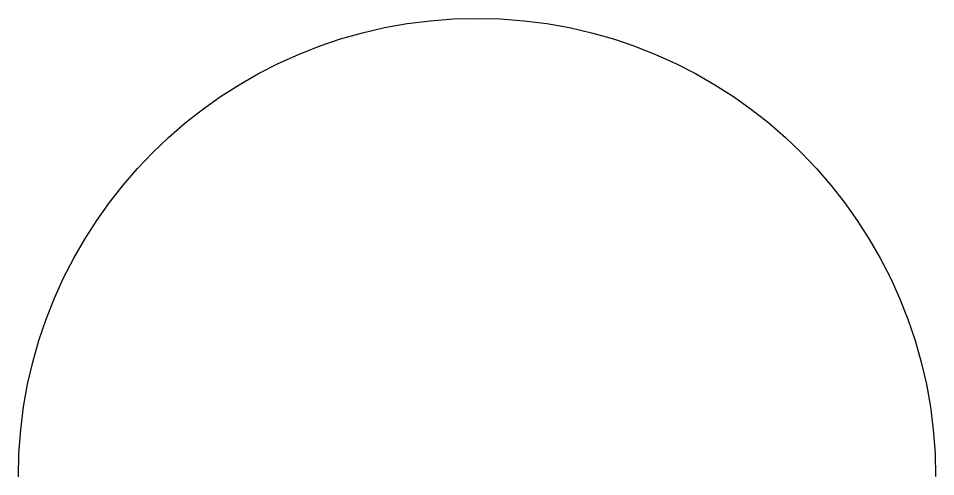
# Model space of a CAD drawing. Header units: metres. Extents: x -3 to 1, y 2 to 4.
import ezdxf

# ---------------------------------------------------------------- set-up
doc = ezdxf.new("R2010")
doc.units = ezdxf.units.M
doc.layers.add('Curves', color=7, linetype='Continuous')

msp = doc.modelspace()

# ---------------------------------------------------------------- linework, layer by layer
at = {"layer": 'Curves', "extrusion": (0, 0, -1)}
msp.add_arc((1, 2, 1), 2, 0, 180, dxfattribs=at)

doc.saveas('drawing.dxf')
